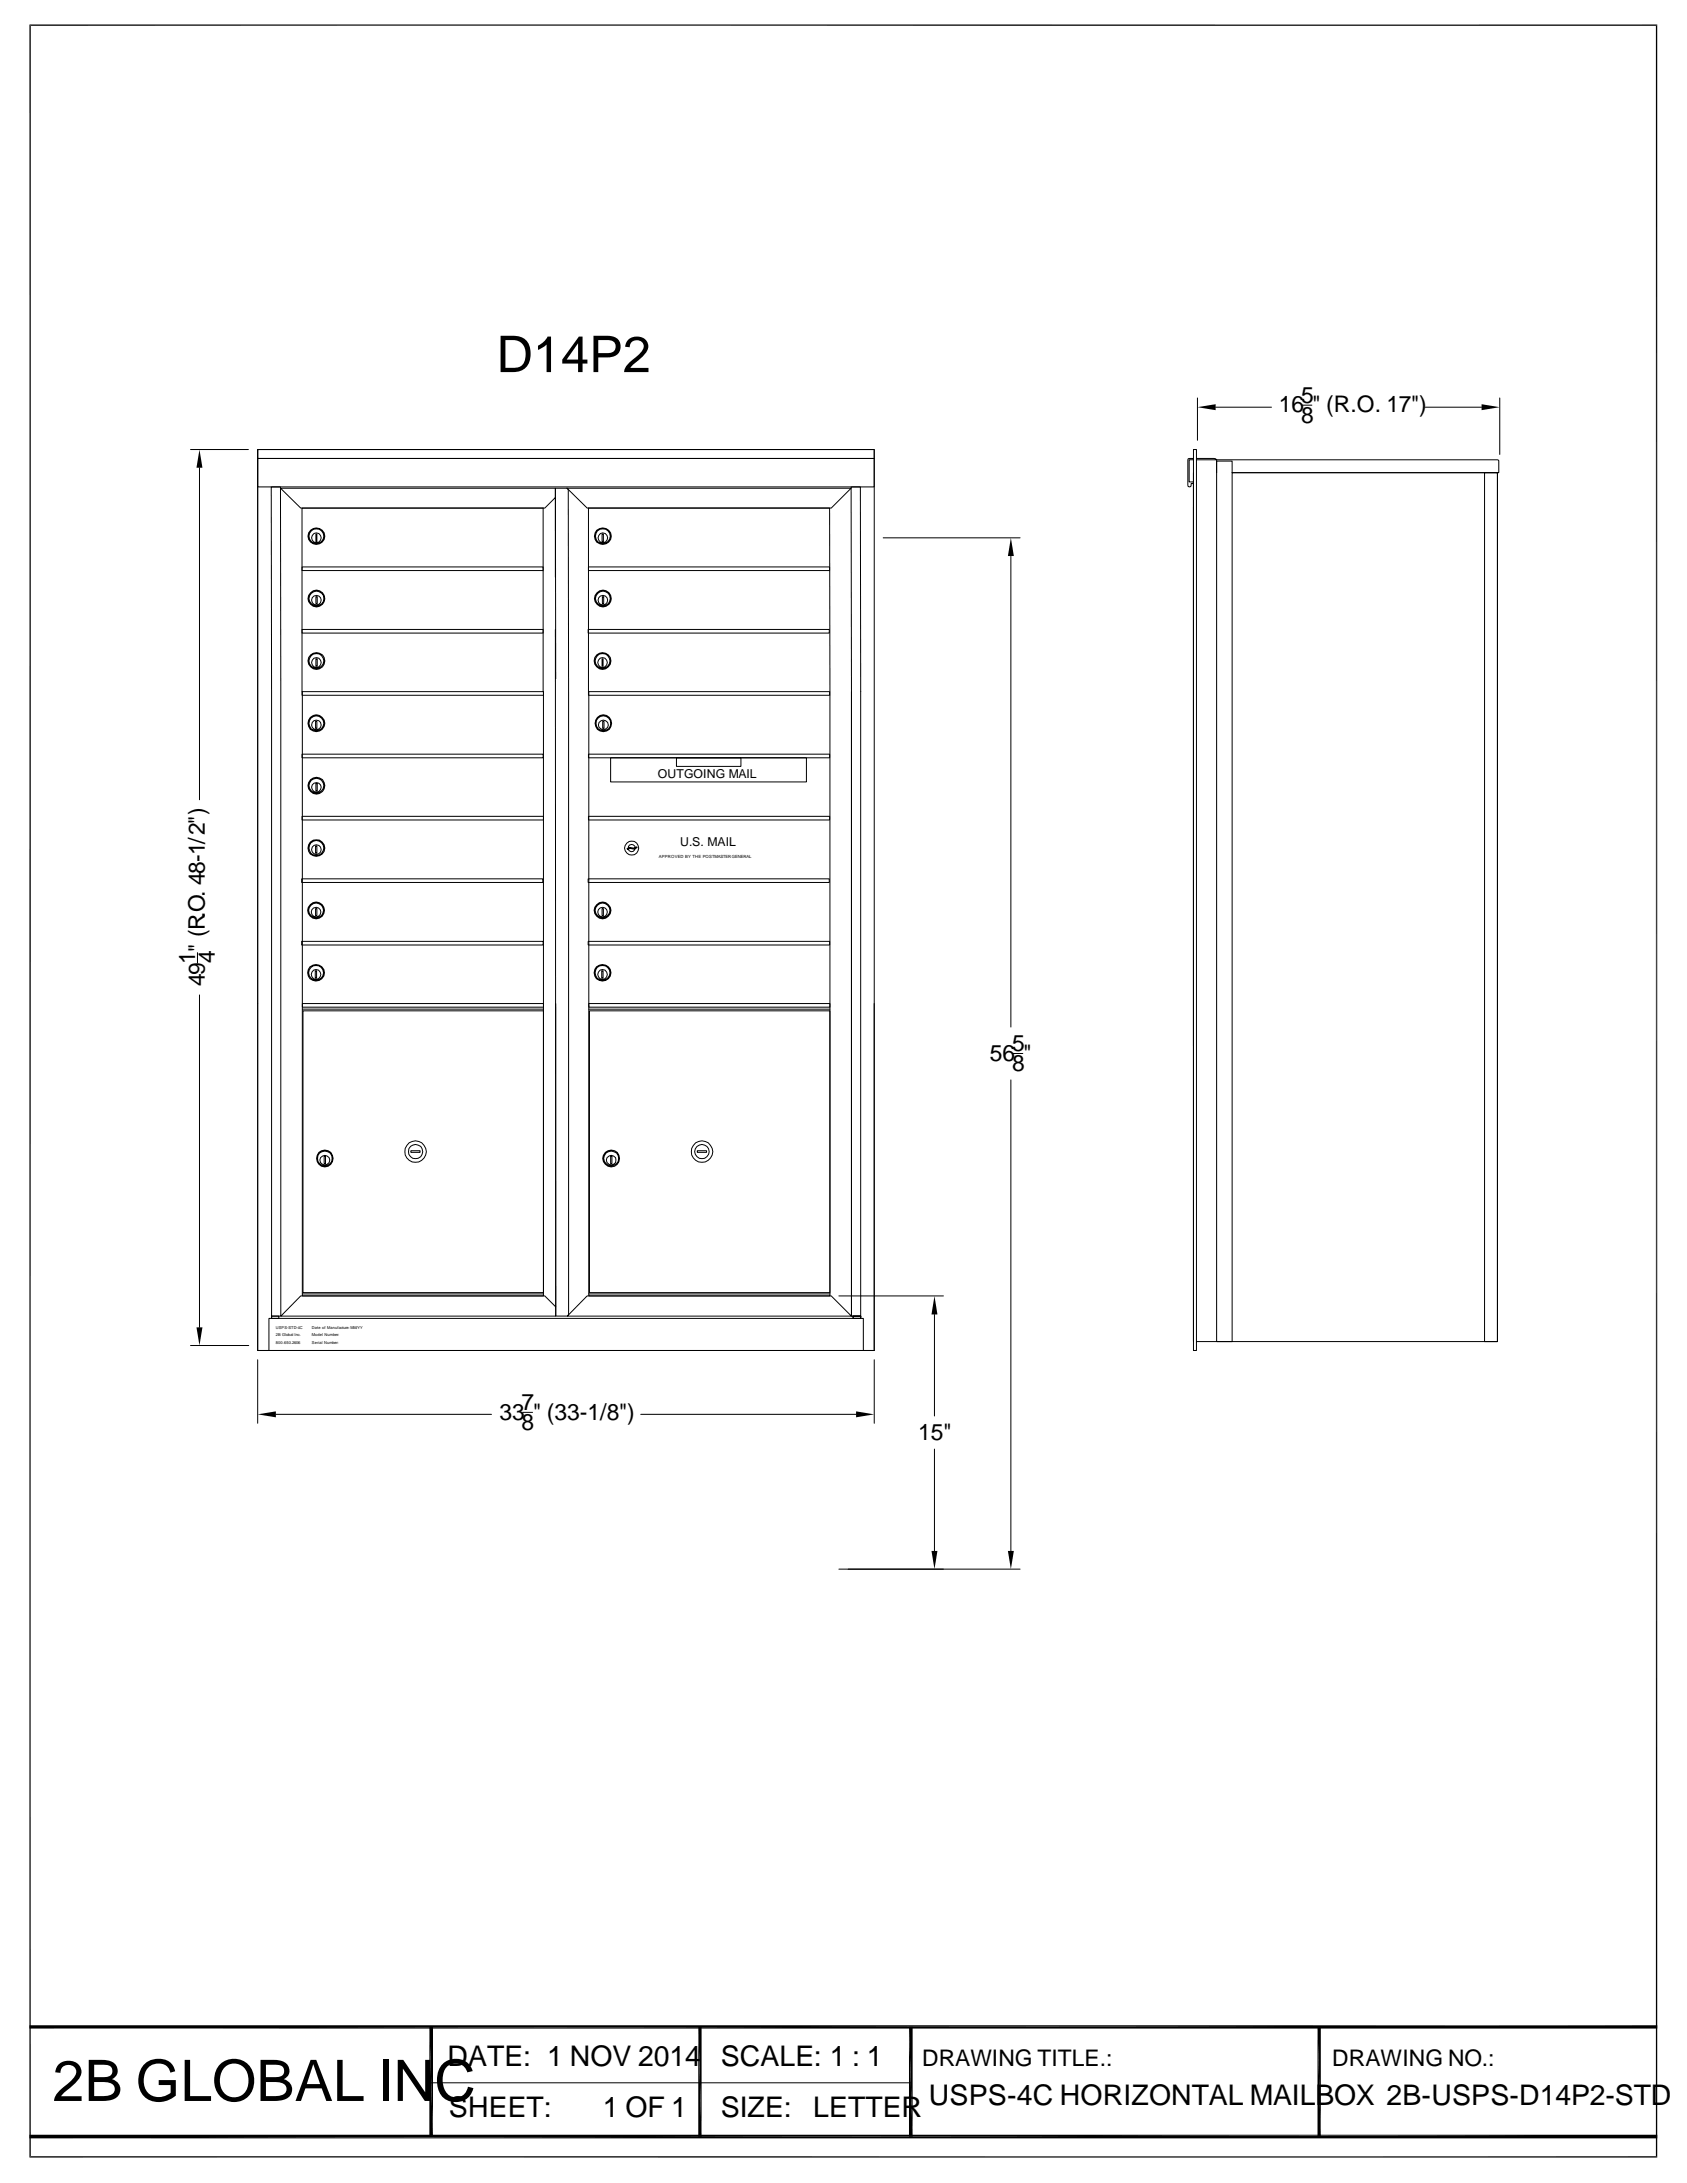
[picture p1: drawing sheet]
<svg xmlns="http://www.w3.org/2000/svg" width="216mm" height="279mm" viewBox="0 0 216 279" stroke-linecap="round" stroke-linejoin="round" font-family="sans-serif">
<defs><g id="words">
<text font-size="7.3" x="6.7" y="268.9">2B GLOBAL INC</text>
<text font-size="6.5" x="63.5" y="47.6">D14P2</text>
<g font-size="3.6">
<text x="57.3" y="264.4">DATE: 1 NOV 2014</text>
<text x="92.2" y="264.4">SCALE: 1 : 1</text>
<text x="118.9" y="269.4">USPS-4C HORIZONTAL MAILBOX 2B-USPS-D14P2-STD</text>
<text x="57.4" y="271">SHEET:</text>
<text x="77.2" y="271">1 OF 1</text>
<text x="92.2" y="271">SIZE:</text>
<text x="104.1" y="270.9">LETTER</text>
</g>
<g font-size="2.9">
<text x="163.7" y="52.8">16 &quot; (R.O. 17&quot;)</text>
<text x="166.5" y="51.6">5</text>
<text x="166.5" y="54.1">8</text>
<text x="25" y="123.4" transform="rotate(-90 25 123.4)">1</text>
<text x="27.5" y="123.3" transform="rotate(-90 27.5 123.3)">4</text>
<text x="26.2" y="126.2" transform="rotate(-90 26.2 126.2)">49 &quot; (R.O. 48-1/2&quot;)</text>
<text x="126.7" y="135.8">56 &quot;</text>
<text x="129.5" y="134.5">5</text>
<text x="129.5" y="137">8</text>
<text x="63.9" y="181.7">33 &quot; (33-1/8&quot;)</text>
<text x="66.8" y="180.5">7</text>
<text x="66.8" y="183">8</text>
<text x="117.5" y="184.3">15&quot;</text>
<text x="118" y="264.4">DRAWING TITLE.:</text>
<text x="170.5" y="264.4">DRAWING NO.:</text>
</g>
<g font-size="1.6">
<text x="84.2" y="99.5">OUTGOING MAIL</text>
<text x="87" y="108.3">U.S. MAIL</text>
</g>
<g font-size=".5">
<text x="84.3" y="109.9">APPROVED BY THE POSTMASTER GENERAL</text>
<text x="35.3" y="170.1">USPS-STD-4C</text>
<text x="35.3" y="171">2B Global Inc.</text>
<text x="35.3" y="172">800.650.2606</text>
<text x="39.9" y="170.1">Date of Manufacture: MM/YY</text>
<text x="39.9" y="171">Model Number:</text>
<text x="39.9" y="172">Serial Number:</text>
</g>
</g></defs>
<g fill="none" stroke="#000" stroke-width=".13">
<path d="M24.4 57.5h7.4M25.5 59.9v42.5M33 57.5h78.9v115.3h-78.9zM33 58.7h78.9v3.6h-78.9zM33 57.5h78.9v1.2h-78.9zM33 57.5v115.3h78.9M152.1 58.7h.6v.1h-.5v2.9h.5v.2h-.3v.4h-.2h-.1l-.1-.2zM152.7 57.5h.4v115.3h-.4zM153.1 58.9h38.5l.2 .1v1.5h-34.1h33.9v111.2h-38.5M153.1 58.7h2.3l.3 .2M153.2 50.9v5.4M155.6 52.1h7.1"/>
<path d="M155.7 58.8v1.7M155.7 59h2v112.7h-2zM166.6 51.9h1.3M182.4 52.1h7.2M191.9 50.9v7.3M34.7 62.3h1.2v106.1h-1.1zM38.7 72.6h30.8v.4h-30.8zM40.4 68.4h.2v.9h-.2zM40.4 76.4h.2v.9h-.2zM71.1 63.7l-1.4 1.3h-31.2l-2.6-2.5h35.2v11.4M72.6 62.5h36.3l-2.5 2.5h-31.3zM75.3 72.6h30.9v.4h-30.9z"/>
<path d="M77.1 68.4h.1v.9h-.1zM77.1 76.4h.2v.9h-.2zM108.9 62.3h1.2l.1 106.1h-1v.3h1v-.3h-1.2zM113 68.8h17.6M129.4 71.2v60.2M152.7 60.5v111.2M190 60.5h1.6v111.2h-1.6zM38.7 96.5h30.8v.5h-30.8zM38.7 80.6h30.8v.4h-30.8zM38.7 88.5h30.9v.5h-30.9zM38.7 88.5v77.4h30.9v-77.4M40.4 92.3h.2v.9h-.2z"/>
<path d="M40.4 84.3h.2v1h-.2zM69.5 88.5v-23.5h-30.8v23.5M71.1 80.6v87.8h-35.2l2.6-2.5h31.2l1.4 1.4M71.1 86.9v-24.4h1.5l.1 .2 .1 25.8v79.8l-.2 .1h-1.5v-40M75.3 80.6h30.8v.4h-30.8zM75.3 88.5h30.9v.5h-30.9zM75.3 96.5h30.9v.5h-30.9zM75.3 88.5v-23.5h30.9v100.9h-30.8v-77.4M77.1 84.3h.1v1h-.1zM77.1 92.3h.2v.9h-.2zM78.1 97h25.1v3.1h-25.1zM86.6 97h8.2v1.1h-8.2z"/>
<path d="M109 88.5v80h1.2M38.6 112.5h30.9v.4h-30.9zM38.7 104.5h30.9v.4h-30.9zM40.4 108.3h.2v.9h-.2zM40.4 116.3h.2v.9h-.2zM40.4 100.3h.2v.9h-.2zM75.3 112.5h30.8v.4h-30.8zM75.3 104.5h30.9v.4h-30.9zM77.1 116.3h.1v.9h-.1zM80.3 108.6l.3-.1h.5l.4-.1v.1l-.4 .2-.5-.1-.3 .1zM81.3 108.5a.47 .47 0 0 0-.5-.4 .47 .47 0 0 0-.4 .5M81.3 108.6a.48 .48 0 0 1-.4 .4 .48 .48 0 0 1-.5-.3"/>
<path d="M25.3 121.9v1.4M25.5 127.3v42.6M38.6 120.5h30.9v.4h-30.9zM38.7 128.4h30.9v.5h-30.9zM38.7 129.2h30.9M38.8 129.4h30.8v36h-30.8zM40.3 124.3h.2v.9h-.2zM75.3 120.5h30.9v.4h-30.9zM75.4 128.4h30.8v.5h-30.8zM75.4 129.2h30.8M75.4 129.4h30.8v36h-30.8zM77 124.3h.2v.9h-.2z"/>
<path d="M111.9 128.4v44.5h-1.4v-4.2h-.3M129.4 138.2v60.3M129.6 134.8h1.3M41.5 148h.2v.9h-.2zM52.6 147.3h1.2v.2h-1.2zM78.2 148h.1v.9h-.1zM89.2 147.3h1.2v.2h-1.2zM24.4 172.2h7.4M33 174v8.2M34.8 168.4v.3h-.4v4.2h-1.4M34.8 168.4h.9v.3h-.9zM38.7 165.6h30.9"/>
<path d="M75.1 165.9h31.3l2.6 2.5h-36.4zM75.4 165.6h30.8M107.4 165.9h13.3M109.2 168.4h1v.3h-1zM110.2 168.4v.3h-75.4M111.9 174v8.2M119.6 168.2v13M35.3 181h27.6M66.9 180.8h1.3M82 181h27.6M119.6 185.5v13M130.6 200.8h-23.2"/>
<path d="M55.2 266.6h61.3"/>
<circle cx="40.5" cy="68.8" r=".63"/>
<circle cx="40.5" cy="76.8" r=".62"/>
<circle cx="40.5" cy="68.6" r=".95"/>
<circle cx="40.5" cy="68.6" r="1.07"/>
<circle cx="40.5" cy="76.6" r=".94"/>
<circle cx="40.5" cy="76.6" r="1.07"/>
<circle cx="77.1" cy="68.8" r=".63"/>
<circle cx="77.1" cy="68.6" r=".96"/>
<circle cx="77.2" cy="76.8" r=".62"/>
<circle cx="77.2" cy="68.7" r="1.08"/>
<circle cx="77.2" cy="76.6" r="1.07"/>
<circle cx="77.2" cy="76.6" r=".94"/>
<circle cx="40.5" cy="84.8" r=".63"/>
<circle cx="40.5" cy="92.6" r=".96"/>
<circle cx="40.5" cy="92.6" r="1.09"/>
<circle cx="40.5" cy="92.8" r=".62"/>
<circle cx="40.5" cy="84.6" r=".95"/>
<circle cx="40.5" cy="84.6" r="1.07"/>
<circle cx="77.1" cy="84.8" r=".63"/>
<circle cx="77.1" cy="84.6" r=".95"/>
<circle cx="77.1" cy="84.6" r="1.07"/>
<circle cx="77.2" cy="92.6" r="1.08"/>
<circle cx="77.2" cy="92.6" r=".95"/>
<circle cx="77.2" cy="92.8" r=".62"/>
<circle cx="40.4" cy="116.7" r=".62"/>
<circle cx="40.5" cy="116.5" r="1.07"/>
<circle cx="40.5" cy="116.5" r=".94"/>
<circle cx="40.5" cy="108.5" r="1.09"/>
<circle cx="40.5" cy="108.6" r=".96"/>
<circle cx="40.5" cy="108.7" r=".62"/>
<circle cx="40.5" cy="100.8" r=".62"/>
<circle cx="40.5" cy="100.6" r=".94"/>
<circle cx="40.5" cy="100.6" r="1.07"/>
<circle cx="77.1" cy="116.7" r=".61"/>
<circle cx="77.1" cy="116.5" r="1.07"/>
<circle cx="77.1" cy="116.5" r=".94"/>
<circle cx="80.8" cy="108.5" r=".9"/>
<circle cx="40.4" cy="124.7" r=".63"/>
<circle cx="40.5" cy="124.5" r="1.08"/>
<circle cx="40.5" cy="124.5" r=".95"/>
<circle cx="77.1" cy="124.7" r=".63"/>
<circle cx="77.1" cy="124.5" r=".96"/>
<circle cx="77.1" cy="124.5" r="1.08"/>
<circle cx="41.6" cy="148.3" r="1.07"/>
<circle cx="41.6" cy="148.3" r=".94"/>
<circle cx="41.6" cy="148.5" r=".62"/>
<circle cx="53.2" cy="147.4" r=".91"/>
<circle cx="53.2" cy="147.4" r="1.38"/>
<circle cx="78.2" cy="148.3" r="1.07"/>
<circle cx="78.2" cy="148.5" r=".6"/>
<circle cx="78.2" cy="148.3" r=".94"/>
<circle cx="89.9" cy="147.4" r=".91"/>
<circle cx="89.9" cy="147.4" r="1.38"/>
</g>
<g fill="#000">
<path d="M25.5 57.5l.4 2.4h-.8zM153.2 52.1l2.4-.4v.8zM189.6 51.7l2.3 .4-2.3 .4zM129.4 68.8l.4 2.4h-.8zM25.1 169.9h.8l-.4 2.3zM119.6 165.9l.4 2.3h-.8zM33 181l2.3-.4v.8zM109.6 180.6l2.3 .4-2.3 .4zM119.2 198.5h.8l-.4 2.3zM129 198.5h.8l-.4 2.3zM54.9 259.4l.5 14.1h-.5zM54.9 259.4h.5v14.1z"/>
<path d="M116.3 259.4l.5 14.1h-.5zM116.3 259.4h.5v14.1zM3.8 273.2h208.3l-208.3 .5zM3.8 273.7l208.3-.5v.5z"/>
</g>
<path d="M3.8 3.2h208.3M3.9 3.1v273M212 3.1v273M3.8 276.1h208.3" fill="none" stroke="#000" stroke-width=".17"/>
<path d="M3.8 259.4h208.3M89.6 259.4v14.1M168.8 259.4v14.1" fill="none" stroke="#000" stroke-width=".42"/>
<use href="#words"/>
</svg>
